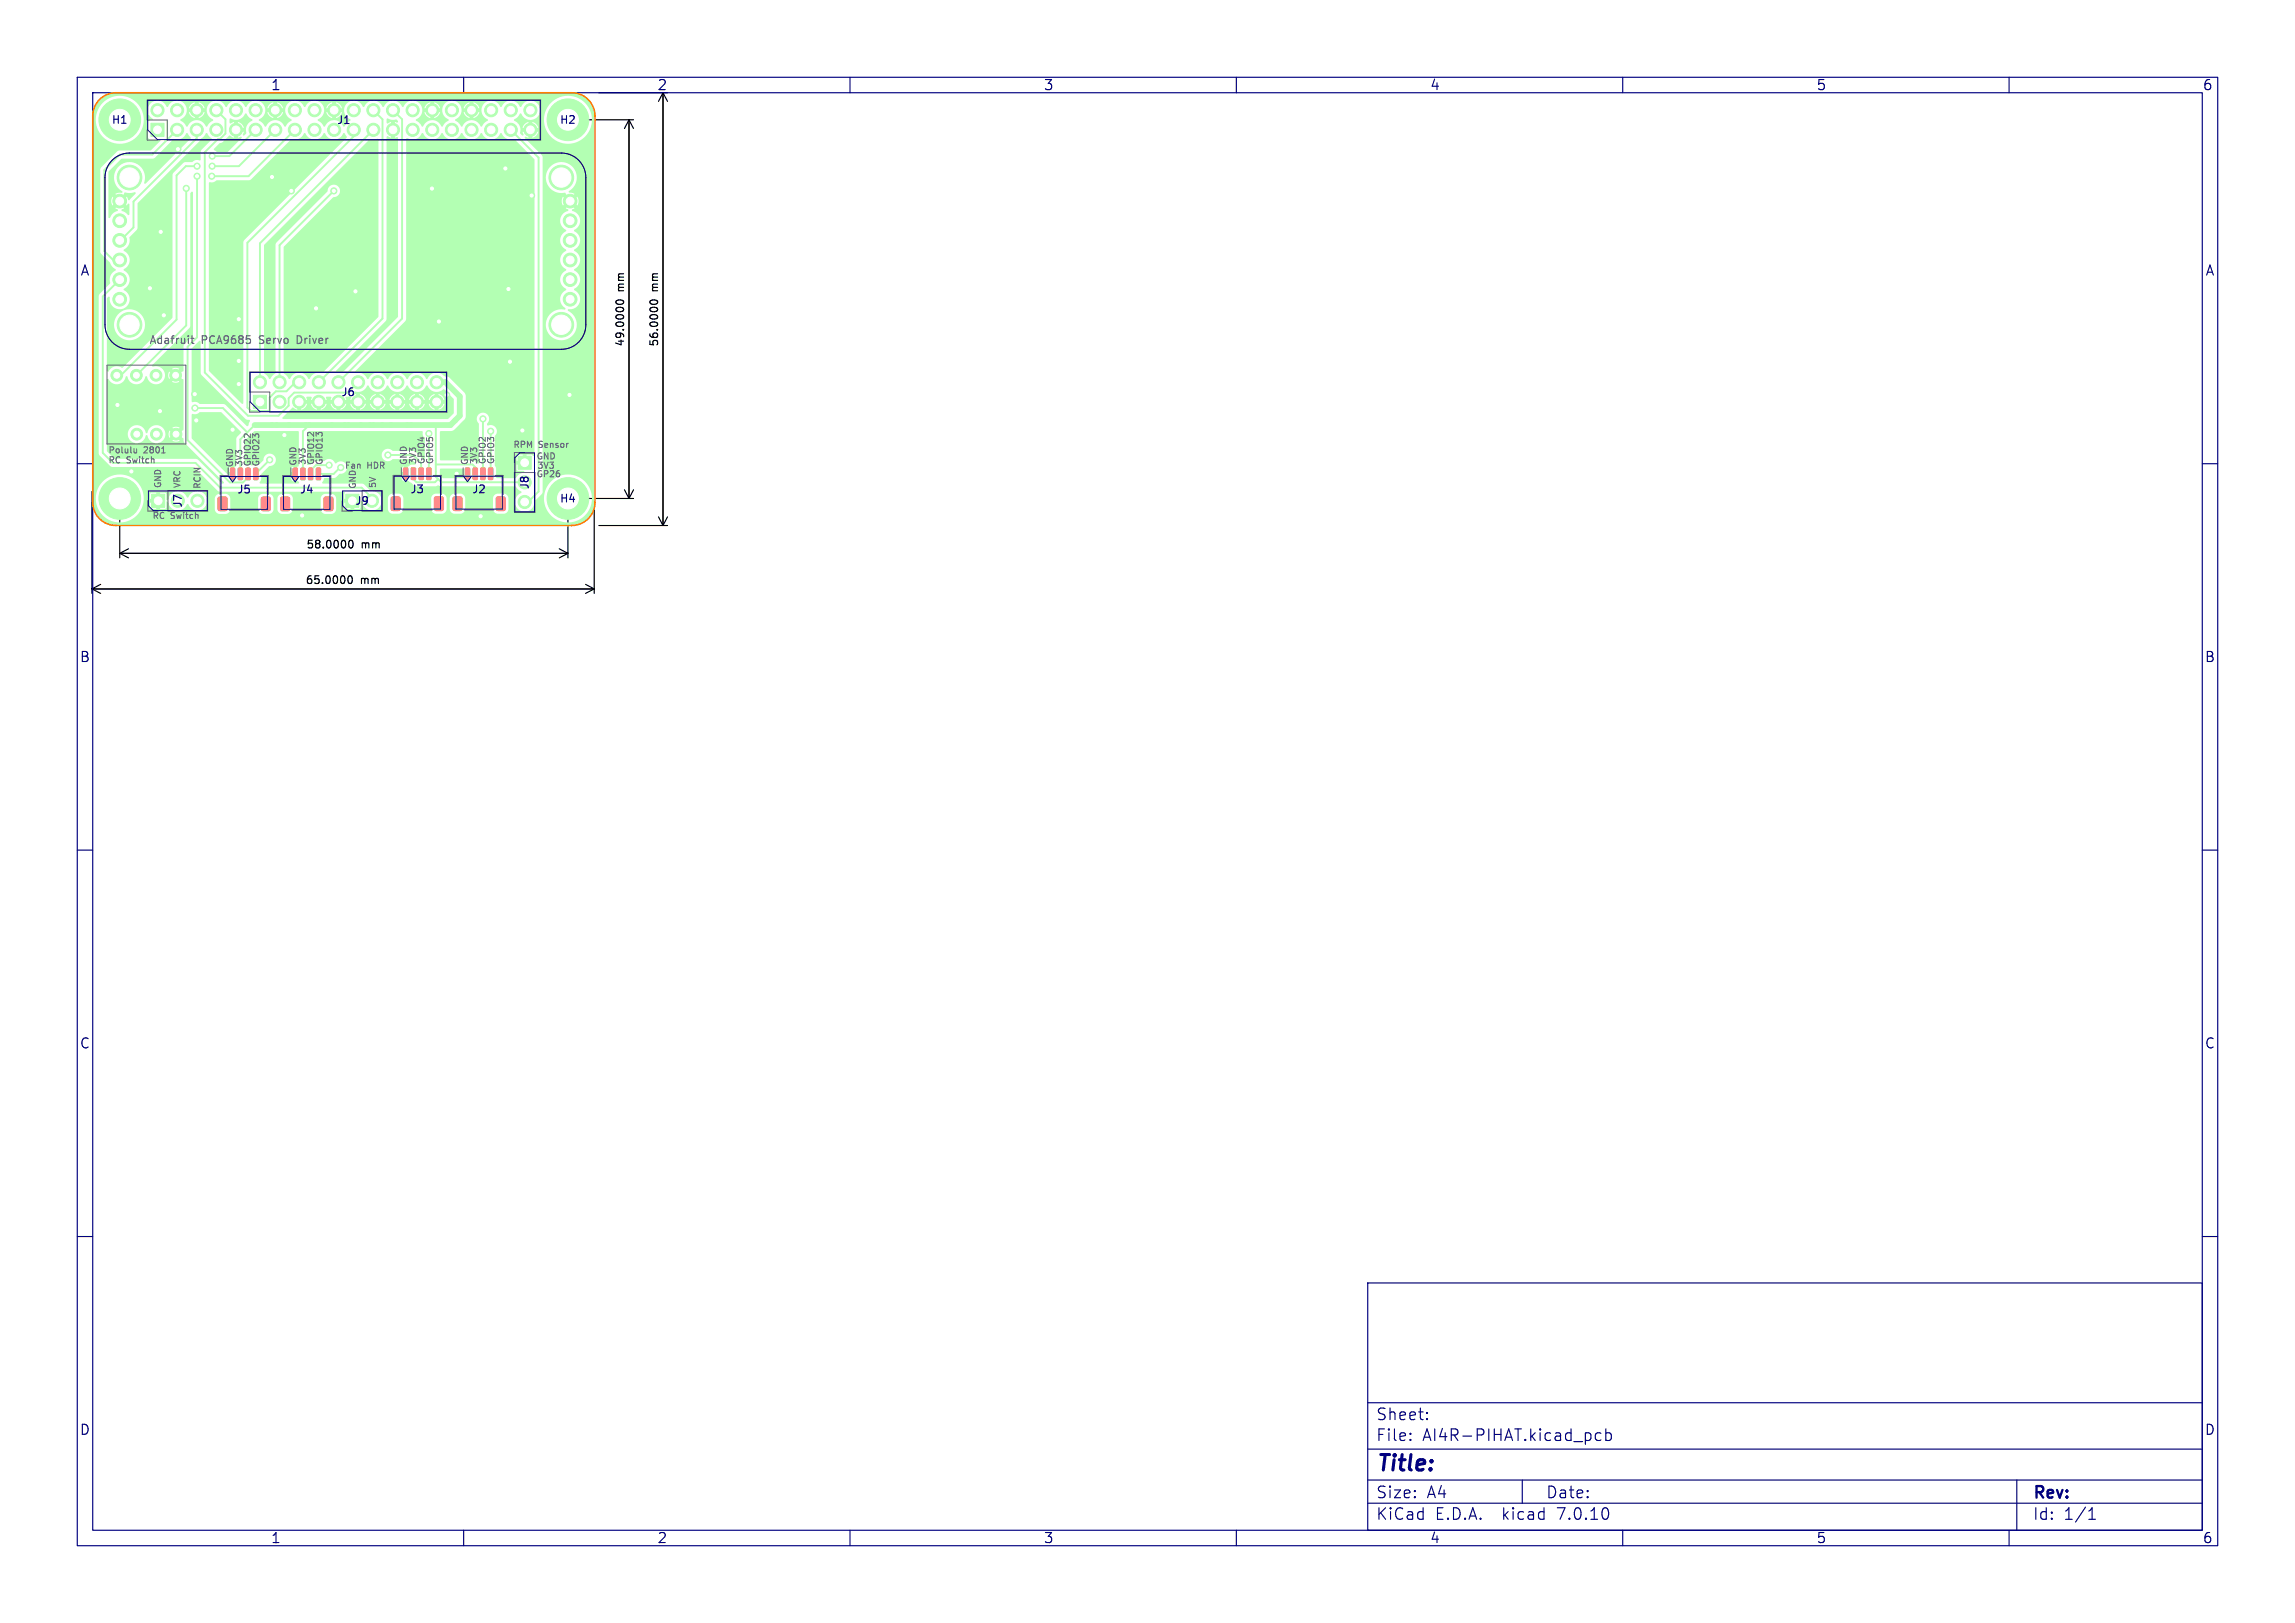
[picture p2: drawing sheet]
<svg xmlns="http://www.w3.org/2000/svg" width="297mm" height="210mm" viewBox="0 0 297 210" stroke-linecap="round" stroke-linejoin="round" font-family="sans-serif">
<defs><g id="words">
<text font-size="2.8" fill="#000080" x="178" y="190.9">Title:</text>
<g font-size="2.1" fill="#000080">
<text x="178" y="184">Sheet:</text>
<text x="178" y="186.7">File:</text>
<text x="184.1" y="186.7">AI4R-PIHAT.kicad_pcb</text>
<text x="178" y="196.9">KiCad</text>
<text x="178" y="194.1">Size:</text>
<text x="184.7" y="194.1">A4</text>
<text x="185.7" y="196.9">E.D.A.</text>
<text x="194.6" y="196.9">kicad</text>
<text x="200" y="194.1">Date:</text>
<text x="201.8" y="196.9">7.0.10</text>
<text x="263" y="194.3">Rev:</text>
<text x="263" y="196.9">Id:</text>
<text x="267.1" y="196.9">1/1</text>
</g>
<g font-size="1.8" fill="#000080">
<text x="35" y="11.9">1</text>
<text x="85" y="11.9">2</text>
<text x="135" y="11.9">3</text>
<text x="185" y="11.9">4</text>
<text x="235" y="11.9">5</text>
<text x="285" y="11.9">6</text>
<text x="10.3" y="35.9">A</text>
<text x="285.4" y="35.9">A</text>
<text x="10.3" y="85.9">B</text>
<text x="285.3" y="85.9">B</text>
<text x="10.3" y="135.9">C</text>
<text x="285.3" y="135.9">C</text>
<text x="10.3" y="185.9">D</text>
<text x="285.3" y="185.9">D</text>
<text x="35" y="199.9">1</text>
<text x="85" y="199.9">2</text>
<text x="135" y="199.9">3</text>
<text x="185" y="199.9">4</text>
<text x="235" y="199.9">5</text>
<text x="285" y="199.9">6</text>
</g>
<g font-size="1.4" fill="#000080">
<text x="14.4" y="16.2">H1</text>
<text x="43.5" y="16.3">J1</text>
<text x="72.4" y="16.2">H2</text>
<text x="44.1" y="51.5">J6</text>
<text x="23.7" y="65.8" transform="rotate(-90 23.7 65.8)">J7</text>
<text x="30.6" y="64">J5</text>
<text x="38.7" y="64">J4</text>
<text x="45.9" y="65.5">J9</text>
<text x="53" y="64">J3</text>
<text x="61" y="64">J2</text>
<text x="68.6" y="63.4" transform="rotate(-90 68.6 63.4)">J8</text>
<text x="72.4" y="65.2">H4</text>
</g>
<g font-size="1.4">
<text x="81" y="37.7" transform="rotate(-90 81 37.7)">mm</text>
<text x="85.4" y="37.7" transform="rotate(-90 85.4 37.7)">mm</text>
<text x="81" y="44.9" transform="rotate(-90 81 44.9)">49.0000</text>
<text x="85.4" y="44.9" transform="rotate(-90 85.4 44.9)">56.0000</text>
<text x="39.6" y="71.2">58.0000</text>
<text x="46.8" y="71.2">mm</text>
<text x="39.5" y="75.8">65.0000</text>
<text x="46.7" y="75.8">mm</text>
</g>
<g font-size="1.4" fill="#626262">
<text x="19.3" y="44.6">Adafruit</text>
<text x="26.1" y="44.6">PCA9685</text>
<text x="33.8" y="44.6">Servo</text>
<text x="38.9" y="44.6">Driver</text>
</g>
<g font-size="1.1" fill="#626262">
<text x="14" y="58.7">Polulu</text>
<text x="14" y="60">RC Switch</text>
<text x="18.6" y="58.7">2801</text>
<text x="66.4" y="58">RPM</text>
<text x="69.4" y="59.5">GND</text>
<text x="69.7" y="58">Sensor</text>
<text x="20.9" y="63.2" transform="rotate(-90 20.9 63.2)">GND</text>
<text x="23.4" y="63.2" transform="rotate(-90 23.4 63.2)">VRC</text>
<text x="26" y="63.3" transform="rotate(-90 26 63.3)">RCIN</text>
<text x="30.2" y="60.5" transform="rotate(-90 30.2 60.5)">GND</text>
<text x="31.4" y="60.4" transform="rotate(-90 31.4 60.4)">3V3</text>
<text x="32.5" y="60.4" transform="rotate(-90 32.5 60.4)">GPIO22</text>
<text x="33.6" y="60.4" transform="rotate(-90 33.6 60.4)">GPIO23</text>
<text x="38.4" y="60.3" transform="rotate(-90 38.4 60.3)">GND</text>
<text x="39.6" y="60.2" transform="rotate(-90 39.6 60.2)">3V3</text>
<text x="40.7" y="60.2" transform="rotate(-90 40.7 60.2)">GPIO12</text>
<text x="41.8" y="60.2" transform="rotate(-90 41.8 60.2)">GPIO13</text>
<text x="44.6" y="60.7">Fan</text>
<text x="46.1" y="63.3" transform="rotate(-90 46.1 63.3)">GND</text>
<text x="47.5" y="60.7">HDR</text>
<text x="48.7" y="63.2" transform="rotate(-90 48.7 63.2)">5V</text>
<text x="52.7" y="60.2" transform="rotate(-90 52.7 60.2)">GND</text>
<text x="53.9" y="60.1" transform="rotate(-90 53.9 60.1)">3V3</text>
<text x="55" y="60.1" transform="rotate(-90 55 60.1)">GPIO4</text>
<text x="56.1" y="60.1" transform="rotate(-90 56.1 60.1)">GPIO5</text>
<text x="60.6" y="60.2" transform="rotate(-90 60.6 60.2)">GND</text>
<text x="61.8" y="60.1" transform="rotate(-90 61.8 60.1)">3V3</text>
<text x="62.9" y="60.1" transform="rotate(-90 62.9 60.1)">GPIO2</text>
<text x="64" y="60.1" transform="rotate(-90 64 60.1)">GPIO3</text>
<text x="69.4" y="61.8">GP26</text>
<text x="69.5" y="60.7">3V3</text>
<text x="19.7" y="67.2">RC Switch</text>
</g>
</g></defs>
<g fill="none" stroke="#000" stroke-width=".15">
<path d="M74 15.5h8M77.5 12h8.9M81.4 15.5v49M81.4 15.5l.6 1.1M81.4 15.5l-.6 1.1M85.8 12v56M85.8 12l.6 1.1M85.8 12l-.6 1.1M79.8 38.9a.54 .54 0 0 1 .9 .2 .57 .57 0 0 1-1-.1zM84.2 38.9a.54 .54 0 0 1 .9 .2 .57 .57 0 0 1-1-.1zM11.9 63.6v13.2M11.9 76.2h65"/>
<path d="M11.9 76.2l1.1 .6M13 75.6l-1.1 .6M15.5 65v7.2M15.5 71.6h58M15.5 71.6l1.1 .6M16.6 71l-1.1 .6M45.1 74.6l.2-.1a.53 .53 0 0 1 .3 .5 .53 .53 0 0 1-.3 .5l-.2-.1-.1-.3zM45.3 70l.1-.1a.53 .53 0 0 1 .3 .5 .53 .53 0 0 1-.3 .5 .67 .67 0 0 1-.1-.9zM72.4 71l1.1 .6M73.5 65v7.2M73.5 71.6l-1.1 .6M74 64.5h8"/>
<path d="M75.8 75.6l1.1 .6M76.9 63.6v13.2M76.9 76.2l-1.1 .6M77.5 68h8.9M80.8 63.4l.6 1.1M82 63.4l-.6 1.1M85.2 66.9l.6 1.1M86.4 66.9l-.6 1.1"/>
</g>
<g fill="#b3ffb3" stroke="#b3ffb3" stroke-width=".13">
<path d="M60.2 60.6l.5-.1 .1 .1v1.3l-.1 .2h-.4l-.1-.1z"/>
<path d="M61.2 60.6l.5-.1 .1 .1v1.3l-.1 .2h-.4l-.1-.1z"/>
<path d="M62.2 60.6l.5-.1 .1 .1v1.3l-.1 .2h-.4l-.1-.1z"/>
<path d="M63.2 60.6l.5-.1 .1 .1v1.3l-.1 .2h-.4l-.1-.1z"/>
<path d="M58.7 64.3h.9l.2 .1v1.4l-.2 .3h-.7l-.3-.2v-1.4z"/>
<path d="M64.3 64.3h.8l.3 .1v1.4l-.2 .3h-.8l-.2-.2v-1.4z"/>
<path d="M44.7 64h1.7v1.7h-1.7z"/>
<path d="M19.5 15.9h1.7v1.7h-1.7z"/>
<path d="M32.8 51.2h1.7v1.7h-1.7z"/>
<path d="M29.8 60.6h.4h.2v1.4l-.1 .1h-.4l-.1-.1z"/>
<path d="M30.8 60.6h.4h.2v1.4l-.1 .1h-.4l-.1-.1z"/>
<path d="M31.8 60.6h.5h.1v1.4l-.1 .1h-.4l-.1-.1z"/>
<path d="M32.8 60.6h.5h.1v1.4l-.1 .1h-.4l-.1-.1z"/>
<path d="M28.3 64.4l.9-.1 .2 .2v1.4l-.2 .2h-.7l-.3-.2v-1.3z"/>
<path d="M33.9 64.4l.8-.1 .3 .2v1.4l-.2 .2h-.8l-.2-.2v-1.3z"/>
<path d="M19.6 64h1.7v1.7h-1.7z"/>
<path d="M67 59h1.7v1.7h-1.7z"/>
<path d="M52.2 60.6l.4-.1 .2 .1v1.3l-.1 .2h-.4l-.1-.1z"/>
<path d="M53.2 60.6l.4-.1 .2 .1v1.3l-.1 .2h-.4l-.1-.1z"/>
<path d="M54.2 60.6l.4-.1 .2 .1v1.3l-.1 .2h-.4l-.1-.1z"/>
<path d="M55.2 60.6l.4-.1 .2 .1v1.3l-.1 .2h-.4l-.1-.1z"/>
<path d="M50.7 64.3h.9l.2 .1v1.4l-.2 .3h-.7l-.3-.2v-1.4z"/>
<path d="M56.3 64.3h.8l.3 .1v1.4l-.2 .3h-.8l-.2-.2v-1.4z"/>
<path d="M37.9 60.6h.4h.2v1.4l-.1 .1h-.4l-.1-.1z"/>
<path d="M38.9 60.6h.4h.2v1.4l-.1 .1h-.4l-.1-.1z"/>
<path d="M39.9 60.6h.4h.2v1.4l-.1 .1h-.4l-.1-.1z"/>
<path d="M40.9 60.6h.4h.2v1.4l-.1 .1h-.4l-.1-.1z"/>
<path d="M36.4 64.4l.9-.1 .2 .2v1.4l-.2 .2h-.7l-.3-.2v-1.3z"/>
<path d="M42 64.4l.9-.1 .2 .2v1.4l-.2 .2h-.7l-.3-.2v-1.3z"/>
<circle cx="48.1" cy="64.8" r=".85"/>
<circle cx="20.4" cy="14.3" r=".85"/>
<circle cx="22.9" cy="16.8" r=".85"/>
<circle cx="22.9" cy="14.3" r=".85"/>
<circle cx="25.5" cy="16.8" r=".85"/>
<circle cx="25.5" cy="14.3" r=".85"/>
<circle cx="28" cy="16.8" r=".85"/>
<circle cx="28" cy="14.3" r=".85"/>
<circle cx="30.5" cy="16.8" r=".85"/>
<circle cx="30.5" cy="14.3" r=".85"/>
<circle cx="33.1" cy="16.8" r=".85"/>
<circle cx="33.1" cy="14.3" r=".85"/>
<circle cx="35.6" cy="16.8" r=".85"/>
<circle cx="35.6" cy="14.3" r=".85"/>
<circle cx="38.2" cy="16.8" r=".85"/>
<circle cx="38.2" cy="14.3" r=".85"/>
<circle cx="40.7" cy="16.8" r=".85"/>
<circle cx="40.7" cy="14.3" r=".85"/>
<circle cx="43.2" cy="16.8" r=".85"/>
<circle cx="43.2" cy="14.3" r=".85"/>
<circle cx="45.8" cy="16.8" r=".85"/>
<circle cx="45.8" cy="14.3" r=".85"/>
<circle cx="48.3" cy="16.8" r=".85"/>
<circle cx="48.3" cy="14.3" r=".85"/>
<circle cx="50.9" cy="16.8" r=".85"/>
<circle cx="50.9" cy="14.3" r=".85"/>
<circle cx="53.4" cy="16.8" r=".85"/>
<circle cx="53.4" cy="14.3" r=".85"/>
<circle cx="55.9" cy="16.8" r=".85"/>
<circle cx="55.9" cy="14.3" r=".85"/>
<circle cx="58.5" cy="16.8" r=".85"/>
<circle cx="58.5" cy="14.3" r=".85"/>
<circle cx="61" cy="16.8" r=".85"/>
<circle cx="61" cy="14.3" r=".85"/>
<circle cx="63.6" cy="16.8" r=".85"/>
<circle cx="63.6" cy="14.3" r=".85"/>
<circle cx="66.1" cy="16.8" r=".85"/>
<circle cx="66.1" cy="14.3" r=".85"/>
<circle cx="68.6" cy="16.8" r=".85"/>
<circle cx="68.6" cy="14.3" r=".85"/>
<circle cx="33.6" cy="49.5" r=".85"/>
<circle cx="36.2" cy="52" r=".85"/>
<circle cx="36.2" cy="49.5" r=".85"/>
<circle cx="38.7" cy="52" r=".85"/>
<circle cx="38.7" cy="49.5" r=".85"/>
<circle cx="41.3" cy="52" r=".85"/>
<circle cx="41.3" cy="49.5" r=".85"/>
<circle cx="43.8" cy="52" r=".85"/>
<circle cx="43.8" cy="49.5" r=".85"/>
<circle cx="46.3" cy="52" r=".85"/>
<circle cx="46.3" cy="49.5" r=".85"/>
<circle cx="48.9" cy="52" r=".85"/>
<circle cx="48.9" cy="49.5" r=".85"/>
<circle cx="51.4" cy="52" r=".85"/>
<circle cx="51.4" cy="49.5" r=".85"/>
<circle cx="54" cy="52" r=".85"/>
<circle cx="54" cy="49.5" r=".85"/>
<circle cx="56.5" cy="52" r=".85"/>
<circle cx="56.5" cy="49.5" r=".85"/>
<circle cx="15.5" cy="64.5" r="2.7"/>
<circle cx="73.5" cy="64.5" r="2.7"/>
<circle cx="15.5" cy="26" r=".89"/>
<circle cx="73.8" cy="26" r=".89"/>
<circle cx="15.5" cy="28.6" r=".89"/>
<circle cx="73.8" cy="28.6" r=".89"/>
<circle cx="16.8" cy="23" r="1.6"/>
<circle cx="72.6" cy="23" r="1.6"/>
<circle cx="16.8" cy="42" r="1.6"/>
<circle cx="72.6" cy="42" r="1.6"/>
<circle cx="15.5" cy="31.1" r=".89"/>
<circle cx="73.8" cy="31.1" r=".89"/>
<circle cx="15.5" cy="33.6" r=".89"/>
<circle cx="73.8" cy="33.6" r=".89"/>
<circle cx="15.5" cy="38.7" r=".89"/>
<circle cx="73.8" cy="38.7" r=".89"/>
<circle cx="15.5" cy="36.2" r=".89"/>
<circle cx="73.8" cy="36.2" r=".89"/>
<circle cx="17.7" cy="56.2" r=".76"/>
<circle cx="20.2" cy="56.2" r=".76"/>
<circle cx="22.8" cy="56.2" r=".76"/>
<circle cx="22.7" cy="48.6" r=".76"/>
<circle cx="20.2" cy="48.6" r=".76"/>
<circle cx="17.6" cy="48.6" r=".76"/>
<circle cx="15.1" cy="48.6" r=".76"/>
<circle cx="73.5" cy="15.5" r="2.7"/>
<circle cx="15.5" cy="15.5" r="2.7"/>
<circle cx="23" cy="64.8" r=".85"/>
<circle cx="25.5" cy="64.8" r=".85"/>
<circle cx="67.9" cy="62.4" r=".85"/>
<circle cx="67.9" cy="65" r=".85"/>
<circle cx="25.2" cy="52.8" r=".4"/>
<circle cx="62.5" cy="54.2" r=".4"/>
<circle cx="63.5" cy="55.8" r=".4"/>
<circle cx="21.2" cy="40.8" r=".4"/>
<circle cx="20.7" cy="53.2" r=".4"/>
<circle cx="65.4" cy="21.8" r=".4"/>
<circle cx="65.8" cy="37.4" r=".4"/>
<circle cx="62.2" cy="66.8" r=".4"/>
<circle cx="55.9" cy="24.4" r=".4"/>
<circle cx="23" cy="19.3" r=".4"/>
<circle cx="30.1" cy="55.6" r=".4"/>
<circle cx="20.8" cy="30" r=".4"/>
<circle cx="67.6" cy="55.7" r=".4"/>
<circle cx="37.7" cy="24.7" r=".4"/>
<circle cx="30.9" cy="49.7" r=".4"/>
<circle cx="39.1" cy="66.7" r=".4"/>
<circle cx="56.8" cy="41.6" r=".4"/>
<circle cx="59.1" cy="61.3" r=".4"/>
<circle cx="57.8" cy="51.1" r=".4"/>
<circle cx="30.9" cy="46.7" r=".4"/>
<circle cx="46" cy="37.7" r=".4"/>
<circle cx="73.7" cy="51.1" r=".4"/>
<circle cx="15.2" cy="52.4" r=".4"/>
<circle cx="25.4" cy="54.4" r=".4"/>
<circle cx="19.4" cy="37.3" r=".4"/>
<circle cx="17" cy="61" r=".4"/>
<circle cx="36.8" cy="56.3" r=".4"/>
<circle cx="68.8" cy="25.3" r=".4"/>
<circle cx="25.2" cy="51" r=".4"/>
<circle cx="35.2" cy="22.9" r=".4"/>
<circle cx="40.9" cy="39.9" r=".4"/>
<circle cx="66" cy="46.8" r=".4"/>
<circle cx="30.9" cy="41.3" r=".4"/>
<circle cx="50.2" cy="58.9" r=".4"/>
<circle cx="27.5" cy="20.2" r=".4"/>
<circle cx="24.1" cy="24.4" r=".4"/>
<circle cx="25.5" cy="21.5" r=".4"/>
<circle cx="27.4" cy="21.5" r=".4"/>
<circle cx="25.5" cy="22.8" r=".4"/>
<circle cx="27.4" cy="22.8" r=".4"/>
<circle cx="34.9" cy="59.5" r=".4"/>
<circle cx="43.2" cy="24.7" r=".4"/>
<circle cx="55.5" cy="56.1" r=".4"/>
<circle cx="42.6" cy="60.2" r=".4"/>
<circle cx="44.1" cy="60.5" r=".4"/>
</g>
<path d="M56.5 49.5h1.2l1.8 1.8v2.5l-1.2 1.2h-25.4" fill="none" stroke="#b3ffb3" stroke-width=".75"/>
<g fill="none" stroke="#b3ffb3" stroke-width=".25">
<path d="M22.9 16.8l-3.2 3.2h-4.2l-2 2v10.5l1.5 1.5 .4-.4M25.5 16.8v1.1l-8.2 8.2v3.3l-1.7 1.7h-.2M28 14.3l1.2 1.1v1.9l-.7 .7h-.3l-1.7 1.7v28.5l5.6 5.6h3.9l1.4-1.3v-1l.7-.7h6.9l1.3-1.3M33.1 16.8l-3.4 3.4h-2.2M35.6 16.8l-4.7 4.7h-3.4M38.2 16.8l-6 6h-4.8M45.8 16.8v.8l-13.8 13.8v21.3l.5 .5h2.3l.1-.1v-1.7l.8-.8h1.4l1.1-1.1h.5M48.3 16.8l-14.7 14.7v18M48.3 14.3l1.2 1.1v25.8l-8.2 8.3M50.9 14.3l1.1 1.1v25.8l-8.2 8.3M66.1 16.8l3.6 3.6v43.2l-1.4 1.4h-.4M15.5 36.2l-2.2 2.2v20.2l1.3 1.3h10.7l3.2 3.2h18.3l1.3 1.3v.4"/>
<path d="M24.1 24.3v17.8l-6.5 6.5M25.5 22.8v20.8l-1.2 1.3v12.1l5.4 5.4h1.8l.6-.6v-.5M25.5 21.5h-1.5l-1.2 1.2v18.6l-7.2 7.3h-.5M43.2 24.7l-7 7v17.8M25.2 52.8h3.7l3.1 3.2M32.9 55l-1.8 1.9v4.4M34.9 59.5l-1.8 1.8M40 55l-.8 .8v5.5M48.3 55l-.1 .1M50.2 58.9h3.3l1 1v1.3M55.5 56.1v5.1M56.4 55v6.7l.7 .7h10.8"/>
<path d="M62.5 54.2v7.1M63.5 55.8v5.5M33.1 61.3h.1M42.6 60.2h-1.7l-.7 .7v.4M44.1 60.5h-.1l-.8 .8h-2M53.5 61.2v.8l.4 .4h2.4l.4-.4M56.4 60.1h4.7M61.5 60.4v.8"/>
</g>
<g fill="#b3ffb3">
<path d="M24.7 24.9l.2-.1 .1 .1v18.5l-1.2 1.3-.1 3.3-.1 .1-.5 .4-.1-.2-.2-.1 .4-.5-.7-.1-.3 .1 .5 .5-.2 .1-.2 .2-.4-.4-.1 .3 .1 .6 .4-.4 .1 .2 .3 .1-.5 .5 .2 .1h.3l.5-.1-.4-.5h.2l.1-.3 .6 .6v6.4l-.5 .5-.1-.2-.3-.1 .5-.5-.5-.1-.4 .1h-.1l.5 .5-.3 .1-.1 .3-.5-.5-.1 .7 .1 .3 .5-.5 .1 .2 .3 .2-.5 .4 .7 .1 .3-.1-.5-.4 .2-.1 .2-.3 .5 .5 .1 .4 .1 .2 5 5.1a.16 .16 0 0 1 0 .2 .16 .16 0 0 1-.2-.1l-3.1-3-.2-.1h-10.6l-1-1v-2.2h2.7l.1 .2a1.18 1.18 0 0 0 1.1 .9 1.18 1.18 0 0 0 1.2-1h.1a1.18 1.18 0 0 0 1.7 .9 1.18 1.18 0 0 0 .4-1.8 1.19 1.19 0 0 0-1.2-.3 1.19 1.19 0 0 0-.8 .9l-.2 .1a1.21 1.21 0 0 0-1.2-1.1 1.21 1.21 0 0 0-1.2 1.2h-2.7v-7.1l.1-.1h.1a1.19 1.19 0 0 0 1.3 .7 1.19 1.19 0 0 0 1-1h.1a1.22 1.22 0 0 0 1.2 1 1.22 1.22 0 0 0 1.2-1h.2a1.19 1.19 0 0 0 1.5 .9 1.19 1.19 0 0 0 .7-1.7 1.39 1.39 0 0 0-1.5-.5v-.2l4.8-4.8 .1-.2v-17.2z"/>
<path d="M32.4 56.3l.6-.5h5.6l.1 4.4-.1 .2h-.1v1.9a.16 .16 0 0 1 .2 .1 .16 .16 0 0 1-.1 .2h-4.9l-.1-.1v-.2a.83 .83 0 0 0 .2-.7h3.9v.5l.2 .2v-.7h-4.1v-.3l.3-.2h3.8v-.7l-.2 .2v.5h-3.6l.7-.8a.81 .81 0 0 0 .8-1.1 .81 .81 0 0 0-1.4 0l-.1 .4-.6 .6-.6-.1-.3 .1-.9-.1-.1-3z"/>
<path d="M56.9 60.7l3-.1 .1 .1v.3l.7 .1v.3l-.1 .2h-.6v.2l-.1 .1h-2.5l-.5-.4z"/>
<path d="M52.6 17.9h.1a1.3 1.3 0 0 0 1.9-.7h.1a1.29 1.29 0 0 0 1.2 .9 1.29 1.29 0 0 0 1.2-.9h.2a1.29 1.29 0 0 0 1.2 .9 1.29 1.29 0 0 0 1.2-.9h.1a1.29 1.29 0 0 0 1.2 .9 1.29 1.29 0 0 0 1.2-.9h.2a1.29 1.29 0 0 0 1.2 .9 1.29 1.29 0 0 0 1.2-.9h.1a1.45 1.45 0 0 0 1.7 .8l2.6 2.7v38.2a.19 .19 0 0 1-.2 .1 .19 .19 0 0 1-.2-.2h-.7v.6h-.4v-.6h-.7l-.1 .1v.7h.6l-.1 .2 .1 .3h-.6v.7l.1 .1h.8v.2a1.67 1.67 0 0 0-1.1 .8h-2.4l-.1-.1v-1.2l-.2-.4v-3.8a.82 .82 0 0 0 .2-1.1 .82 .82 0 0 0-1.1-.2l-.1-.2a.83 .83 0 0 0 .1-1.2 .83 .83 0 0 0-1.2 0 .83 .83 0 0 0 .1 1.2v5l-.2 .1-.6-.4h-4.2l-.1-3.8h1.5l.3-.1 1.4-1.4 .2-.4v-2.7l-.1-.2-2.1-2.2-.3-.1a.64 .64 0 0 1-.7-.3 1.28 1.28 0 0 0-1.8 .6h-.1a1.29 1.29 0 0 0-1.2-.8 1.29 1.29 0 0 0-1.2 .8h-.2a1.29 1.29 0 0 0-1.2-.8 1.29 1.29 0 0 0-1.2 .8h-.1a1.29 1.29 0 0 0-1.2-.8 1.29 1.29 0 0 0-1.2 .8h-.2a1.46 1.46 0 0 0-1.5-.8v-.2l6.4-6.4 .2-.2z"/>
<path d="M24.8 53.6h.1a1 1 0 0 0 1-.3h2.7l2.6 2.6-.6 .9v3.4l-.1 .2h-.2v1.1v.1h-.7l-.5-.5h.8v-.7l-.3 .2v.5h-.5l-4.3-4.3z"/>
<path d="M25.8 44.1h.1l.1 .1v4.1v.2l5.8 5.7 .5 .1 .1 .2-.3 .6h-.2l-2.8-2.8h-3.2a1.14 1.14 0 0 0-1.1-.3v-6.9z"/>
<path d="M37.8 52.8l.1-.1 .6 .3v-.6h.5v.6l.3-.1 .3-.3 .1-.3h-.5v-.2v-.4h.5v-.3l.5-.1 .1 .2-.1 .2h.6v.2v.4h-.6l.2 .3 .3 .3 .3 .1v-.6h.5v.6l.5-.3 .3-.4h-.6l.1-.2-.1-.4h.6l-.1-.3 .6-.1 .1 .2-.1 .2h.6l-.1 .2 .1 .4h-.6l.1 .3 .3 .3 .4 .1v-.6h.4v.6l.5-.3 .3-.4h-.6l.1-.2-.1-.4h.6l-.1-.3 .5-.1a.16 .16 0 0 1 .2-.1 .16 .16 0 0 1 .1 .2l-.2 .3h.6l-.1 .2 .1 .4h-.6l.1 .1 .2 .3 .5 .3v-.6h.5v.6l.5-.3 .3-.4h.5l.2 .4 .5 .3v-.6h.5v.6l.5-.3 .3-.4h.5l.3 .4 .5 .3v-.6h.5v.6l.5-.3 .2-.4h.5l.3 .4 .5 .3v-.6h.5v.6l.5-.3 .3-.4h.5l.3 .4 .5 .3v-.6h.4v.6l.5-.3 .3-.4h-.6l.1-.2-.1-.4h.6l-.3-.4-.5-.3v.6h-.4v-.6l-.4 .1-.3 .3-.1 .3h.6l-.1 .2 .1 .4h-1.7l.1-.2-.1-.4h.6l-.3-.4-.5-.3v.6h-.5v-.6l-.3 .1-.3 .3-.2 .3h.6v.2v.4h-1.6v-.2v-.4h.5l-.2-.4-.5-.3v.6h-.5v-.6l-.4 .1-.3 .3-.1 .3h.6l-.1 .2 .1 .4h-1.7l.1-.2-.1-.4h.6l-.3-.4-.5-.3v.6h-.5v-.6l-.3 .1-.3 .3-.1 .3h.5v.2v.4h-1.6v-.2v-.4h.6l-.1-.1-.2-.3-.5-.3v.6h-.5v-.6l-.4 .1-.1-.1v-.1l.4-.2a1.28 1.28 0 0 0 1.5-.8h.2a1.29 1.29 0 0 0 1.2 .8 1.29 1.29 0 0 0 1.2-.8h.1a1.29 1.29 0 0 0 1.2 .8 1.29 1.29 0 0 0 1.2-.8h.2a1.29 1.29 0 0 0 1.2 .8 1.29 1.29 0 0 0 1.2-.8h.1a1.37 1.37 0 0 0 2.2 .5l1.2 1.2v1.9l-.7 .7h-21.4v-.2z"/>
<path d="M27 23.6h.1a1.02 1.02 0 0 0 1-.3h4.1h.2l5.3-5.3a1.32 1.32 0 0 0 1.7-.8 1.65 1.65 0 0 0 1.3 .9 1.3 1.3 0 0 0 1.2-.9h.1a1.65 1.65 0 0 0 1.2 .9 1.3 1.3 0 0 0 1.2-.9l.2 .1 .3 .4v.1l-13.4 13.4v20.9l-.1 .2-.1-.1-4.3-4.2z"/>
<path d="M47.8 18l.5 .1 .6-.2 .1 .2v22.9l-7.3 7.3a1.32 1.32 0 0 0-1.6 .7h-.2a1.29 1.29 0 0 0-1.2-.8 1.29 1.29 0 0 0-1.2 .8h-.1l-.3-.3-.4-.5v-16.2l6.4-6.5a.81 .81 0 0 0 .8-1.1 .81 .81 0 0 0-1.4 0l-.1 .4-6.6 6.6-.1 .2v16.6l-.5 .5-.2 .3h-.2l-.2-.3-.4-.5v-16.5z"/>
<path d="M50 17.7l.2-.1 .4 .2v-.6h.5v.6l.3-.1 .1 .2v23.1l-7.2 7.2h-.4a.32 .32 0 0 1-.5-.1l6.5-6.5 .1-.3z"/>
<path d="M26.7 17.2h.1l.6 .8-1.4 1.4-.1 1.4a1.01 1.01 0 0 0-1.1 .2h-1l-1.4 1.4-.1 .2v18.5l-6.4 6.5h-.1a1.19 1.19 0 0 0-1.8 .5l-.2-.1v-6h1a2.01 2.01 0 0 0 2.9 1.8 2.01 2.01 0 0 0 .2-3.4 2.01 2.01 0 0 0-3.1 1.3v.3h-1v-3.4l.2-.2h.2a1.32 1.32 0 0 0 .9 1.6 1.32 1.32 0 0 0 1.6-.8 1.32 1.32 0 0 0-.7-1.7 1.41 1.41 0 0 0 .5-2.1l-.5-.5a1.41 1.41 0 0 0 .5-2.1l-.5-.4a1.57 1.57 0 0 0 .8-1.7l1-1.1v-3.3l8.1-8.1 .1-.3 .4-.3z"/>
<path d="M14.1 22.2l1.6-1.7h4.2l2.6-2.5a1.32 1.32 0 0 0 1.6-.8l.2 .1 .4 .5v.1l-5.8 5.8h-.2a2.02 2.02 0 0 0-1.1-2.6 2.02 2.02 0 0 0-2.6 1 2.02 2.02 0 0 0 .8 2.7v.2l-.4-.1-.5 .2 .5 .4-.3 .2-.1 .2-.4-.5a1.09 1.09 0 0 0 0 1.2l.4-.4 .1 .2 .3 .1-.5 .4 .3 .2 .1 .2a1.71 1.71 0 0 0-1.1 .9l-.2-.1z"/>
<path d="M16 26.2l.4 .4 .2-.2h.1v1.3v.1l-1-.6 .1-.1 .3-.2-.5-.4 .3-.1z"/>
<path d="M16.1 24.9l.7 .1 .7-.1 .1 .1-.9 .9-.3-.5-.4 .5-.1-.2-.3-.2 .5-.4z"/>
<path d="M28.4 18.5l.4-.1 .9-.9 .6 .3v-.6h.5v.6l.4-.1 .1 .1v.1l-1.9 1.8h-1.3l-.4-.3v-.2z"/>
<path d="M29.7 15.4l.1-.1a1.37 1.37 0 0 0 1.9-.6h.2a1.52 1.52 0 0 0 .8 .8 1.51 1.51 0 0 0-.9 1.3l.1 .4-.4 .3-.1-.1 .2-.3h-.6v-.2v-.4h.6l-.2-.3-.3-.3-.3-.1v.6h-.5v-.6l-.5 .2z"/>
<path d="M50 15.4l.2-.1a1.42 1.42 0 0 0 1.1 .2l.2 .1a.15 .15 0 0 1 0 .2 .15 .15 0 0 1-.2 0h-.2v.6h-.5v-.6l-.5 .2z"/>
<path d="M12.8 12.9l.9-.6 .7-.2 .6-.1h59l1 .2 .9 .5 .5 .5 .3 .5 .2 .7 .1 .6v50l-.2 1.1-.6 1-.9 .6-.7 .2-.6 .1h-59l-.6-.1-.7-.2-.5-.3-.5-.5-.5-1-.2-.6v-.8h.4v.3a3.1 3.1 0 0 0 2.7 2.8 3.1 3.1 0 0 0 3.3-1.9h1l.1 .1 .7 .1v-.7h.5v.7l.7-.1 .1-.1v-.8l.2-.1 .1 .1a1.27 1.27 0 0 0 1.1 1.1 1.27 1.27 0 0 0 1.3-.8h.1a1.28 1.28 0 0 0 1.8 .7h1.7l.1 .4 .3 .2h1a.65 .65 0 0 0 .6-.6l3.6 .1a.65 .65 0 0 0 .6 .5h1l.3-.2 .1-.4h.5a.65 .65 0 0 0 .6 .6h1l.3-.2 .1-.4h3.6a.65 .65 0 0 0 .6 .6h.9l.4-.2 .1-.4v-1.4a.65 .65 0 0 0-.6-.6h-.9l-.4 .2-.1 .4v1.4h-3.6v-1.5l-.2-.4-.4-.1h-.9l-.4 .2-.1 .4v1.4h-.5v-1.4a.65 .65 0 0 0-.6-.6h-.9l-.4 .2-.1 .4v1.4h-3.6v-1.5l-.2-.4-.4-.1h-.9l-.4 .2-.1 .4v1.4h-1.7h.1a1.26 1.26 0 0 0 .1-2.1 1.26 1.26 0 0 0-2 .6h-.1a1.28 1.28 0 0 0-1.4-.8 1.28 1.28 0 0 0-1.1 1.1l-.1 .1-.1-.1v-.8l-.1-.1-.7-.1v.7h-.5v-.7l-.7 .1-.1 .1v.7h.6v.1v.3h-.6v.7h-1v-.2a3.1 3.1 0 0 0-2.4-4.1 3.1 3.1 0 0 0-3.6 3.1h-.4v-26.1h.8v20.3l.1 .2 1.4 1.4 .3 .1h10.4l3.2 3.1 .2 .1h16.1l.1 .2v.8h.6l-.1 .1 .1 .3h-.6v.7l.1 .1 .6 .1v-.7h.6v.7l.6-.1 .1-.1v-.7a.14 .14 0 0 1 .2-.2 .13 .13 0 0 1 .1 .2 1.25 1.25 0 0 0 1.9 .9h1.4l.1 .3 .3 .2 1 .1a.65 .65 0 0 0 .6-.6h3.6l.1 .3 .3 .2 1 .1a.65 .65 0 0 0 .6-.6h.4l.1 .3 .3 .2 1 .1a.65 .65 0 0 0 .6-.6h3.6l.1 .3 .3 .2 1 .1a.65 .65 0 0 0 .6-.6v-1.5a.65 .65 0 0 0-.6-.5h-.9l-.4 .2-.1 .4v1.4h-3.6v-1.5a.64 .64 0 0 0-.6-.5h-.9l-.4 .2-.1 .4v1.4h-.4v-1.5a.65 .65 0 0 0-.6-.5h-.9l-.4 .2-.1 .4v1.4h-3.6v-1.5a.65 .65 0 0 0-.6-.5h-.9l-.4 .2-.1 .4v1.4h-1.4a1.28 1.28 0 0 0 .5-1.5 1.28 1.28 0 0 0-1.3-.9l-.9-.8-.2-.1h-5.1l-.1-.2 .3-.5h1.2l.5-.3h8.3v.4l.3 .3v-.7h-8.6l.3-.3h.3l.4-.3h7.6v-.7l-.3 .3v.4h-7.3a.81 .81 0 0 0-.1-1.1 .81 .81 0 0 0-1.1 .1l-.2-.1a.84 .84 0 0 0-1.4-.2h-1.2l-.5 .4-.4 .1-.1-.1v-4l.3-.3h14.6h.1v.5l.3 .5v2.5l-.1 .1h-.1l-1.2-1-2.8-.1a.81 .81 0 0 0-1.2 .1 .81 .81 0 0 0 .1 1.1 .81 .81 0 0 0 1.2-.1h2.3l.6 .5v.2h-.6l-.3 .3-.2-.1v2h.2l.9 .6h2.6l.3-.1 .4 .1h9.6l.8 .8a1.51 1.51 0 0 0-.9 1.3 1.27 1.27 0 0 0 1.4 1.2 1.27 1.27 0 0 0 1.2-1.3l.3-.4h.9a3.1 3.1 0 0 0 4.6 2.7 3.1 3.1 0 0 0 .2-5.3 3.1 3.1 0 0 0-4.8 2.3v.3h-.9l.6-.6 .1-.3v-21.6h.4a2.01 2.01 0 0 0 3.1 1.7 2.01 2.01 0 0 0-.2-3.5v-.1a1.34 1.34 0 0 0 1.5-1 1.34 1.34 0 0 0-.7-1.6v-.1a1.32 1.32 0 0 0 .8-1.2 1.32 1.32 0 0 0-.8-1.2v-.2a1.32 1.32 0 0 0 .8-1.2 1.32 1.32 0 0 0-.8-1.2v-.1a1.32 1.32 0 0 0 .8-1.2 1.32 1.32 0 0 0-.8-1.2v-.1a1.32 1.32 0 0 0 .8-1.4 1.32 1.32 0 0 0-1.1-1.1l.1-.2 .3-.2-.5-.4 .3-.1 .1-.2 .4 .4 .2-.4v-.4l-.2-.4-.4 .5-.1-.2-.3-.2 .5-.4-.8-.2v-.1a2.01 2.01 0 0 0 .7-3.1 2.01 2.01 0 0 0-3.2 0 2.01 2.01 0 0 0 .7 3.1 2.24 2.24 0 0 0 1.3 .1l.5 .6-.2 .2-.1 .2-.4-.5-.2 .4v.4l.2 .4 .4-.4 .1 .2 .2 .1-.4 .4 .3 .2v.2a1.31 1.31 0 0 0-1 1.2 1.31 1.31 0 0 0 .8 1.3v.1a1.32 1.32 0 0 0-.8 1.2 1.32 1.32 0 0 0 .8 1.2v.1a1.32 1.32 0 0 0-.8 1.2 1.32 1.32 0 0 0 .8 1.2v.2a1.32 1.32 0 0 0-.8 1.2 1.32 1.32 0 0 0 .8 1.2v.1a1.33 1.33 0 0 0-.8 1.2 1.33 1.33 0 0 0 .7 1.2v.1a2.1 2.1 0 0 0-2.6 2h-.4v-21.7l-.1-.3-2.2-2.2 .1-.1 .4 .1v-.6h.5v.6l.5-.3 .3-.4h-.6v-.2v-.4h.6l-.3-.4-.5-.3v.6h-.5v-.6l-.3 .1-.3 .3-.2 .3h.6l-.1 .2 .1 .4h-.6l.2 .3-.1 .1-.4-.2a1.42 1.42 0 0 0-.8-1.7v-.1l.4-.3 .4-.5h.2a1.24 1.24 0 0 0 1.3 .8h1.6v.3a3.1 3.1 0 0 0 4.8 2.3 3.1 3.1 0 0 0-.2-5.3 3.1 3.1 0 0 0-4.6 2.7h-1.5a1.26 1.26 0 0 0 .7-2.1 1.26 1.26 0 0 0-2.2 .4h-.1a1.29 1.29 0 0 0-1.2-.8 1.29 1.29 0 0 0-1.2 .8h-.1a1.27 1.27 0 0 0-2.1-.4 1.27 1.27 0 0 0 .4 2.1v.1l-.5 .4-.2 .4-.2-.1a1.27 1.27 0 0 0-1.2-.8 1.27 1.27 0 0 0-1.2 .9h-.1a1.51 1.51 0 0 0-.8-.8v-.1l.5-.4 .3-.6h.3l.3 .5 .5 .3v-.6h.5v.6l.1-.1 .4-.2 .2-.5h-.5v-.2v-.3h.5l-.2-.5-.5-.3v.6h-.5v-.6l-.5 .3-.3 .5h.6l-.1 .2 .1 .3h-.9a1.26 1.26 0 0 0-1-1.5 1.26 1.26 0 0 0-1.4 .9 1.26 1.26 0 0 0 .8 1.6v.1l-.6 .4-.2 .4-.2-.1a1.27 1.27 0 0 0-1.2-.8 1.27 1.27 0 0 0-1.2 .9h-.1a1.51 1.51 0 0 0-.8-.8v-.1l.6-.4 .2-.6h.3l.3 .5 .5 .3v-.6h.5v.6l.1-.1 .4-.2 .3-.5h-.6v-.2v-.3h.6l-.3-.5-.5-.3v.6h-.5v-.6l-.5 .3-.3 .5h.6l-.1 .2 .1 .3h-.9a1.27 1.27 0 0 0-.9-1.5 1.27 1.27 0 0 0-1.5 .8h-.1a1.29 1.29 0 0 0-1.2-.8 1.29 1.29 0 0 0-1.2 .8h-.2a1.29 1.29 0 0 0-1.2-.8 1.29 1.29 0 0 0-1.2 .8h-.1a1.27 1.27 0 0 0-2.1-.4 1.27 1.27 0 0 0 .5 2.1v.1l-.6 .4-.2 .4-.2-.1a1.27 1.27 0 0 0-1.2-.8 1.27 1.27 0 0 0-1.2 .9h-.1a1.51 1.51 0 0 0-.8-.8v-.1l.6-.4 .2-.6h.3l.3 .5 .5 .3v-.6h.5v.6l.1-.1 .4-.2 .3-.5h-.6v-.2v-.3h.6l-.3-.5-.5-.3v.6h-.5v-.6l-.5 .3-.3 .5h.6l-.1 .2 .1 .3h-.9a1.27 1.27 0 0 0-.9-1.5 1.27 1.27 0 0 0-1.5 .8h-.1a1.27 1.27 0 0 0-2.1-.4 1.27 1.27 0 0 0 .4 2.1v.1l-.5 .4-.2 .4-.2-.1a1.27 1.27 0 0 0-1.2-.8 1.27 1.27 0 0 0-1.2 .9h-.1a1.51 1.51 0 0 0-.8-.8v-.1l.5-.4 .3-.6h.3l.3 .5 .5 .3v-.6h.5v.6l.1-.1 .4-.2 .2-.5h-.5v-.2v-.3h.5l-.2-.5-.5-.3v.6h-.5v-.6l-.5 .3-.3 .5h.6l-.1 .2 .1 .3h-.9a1.27 1.27 0 0 0-.9-1.5 1.27 1.27 0 0 0-1.5 .8h-.2a1.29 1.29 0 0 0-1.2-.8 1.29 1.29 0 0 0-1.2 .8h-.1a1.27 1.27 0 0 0-2.1-.4 1.27 1.27 0 0 0 .5 2.1v.1l-.6 .4-.2 .4-.2-.1a1.27 1.27 0 0 0-1.2-.8 1.27 1.27 0 0 0-1.1 .9h-.2a1.51 1.51 0 0 0-.8-.8v-.1l.6-.4 .2-.6h.3l.3 .5 .5 .3v-.6h.5v.6l.2-.1 .3-.2 .3-.5h-.6l.1-.2-.1-.3h.6l-.3-.5-.5-.3v.6h-.5v-.6l-.5 .3-.3 .5h.6v.2v.3h-.8a1.27 1.27 0 0 0-1-1.5 1.27 1.27 0 0 0-1.5 .8h-.1a1.27 1.27 0 0 0-2-.5 1.27 1.27 0 0 0 .2 2.1l-.2 .1a.42 .42 0 0 0-.5 .4v1.8l.1 .2 .3 .2h1.1l.1 .1-1.2 1.2-4.2 .1-2.2 2.2-.1 .2v10.7l.1 .2 1.2 1.2a1.35 1.35 0 0 0 .7 .8v.2a1.46 1.46 0 0 0-.8 1.7l-1.3 1.3-.1 .4h-.8v-22.9h.4v.3a3.1 3.1 0 0 0 4.8 2.3 3.1 3.1 0 0 0-.2-5.3 3.1 3.1 0 0 0-4.6 2.7h-.4v-1l.3-.8z"/>
</g>
<g fill="#fff" stroke="#fff" stroke-width=".13">
<circle cx="25.2" cy="52.8" r=".2"/>
<circle cx="62.5" cy="54.2" r=".2"/>
<circle cx="63.5" cy="55.8" r=".2"/>
<circle cx="21.2" cy="40.8" r=".2"/>
<circle cx="20.7" cy="53.2" r=".2"/>
<circle cx="65.4" cy="21.8" r=".2"/>
<circle cx="65.8" cy="37.4" r=".2"/>
<circle cx="62.2" cy="66.8" r=".2"/>
<circle cx="55.9" cy="24.4" r=".2"/>
<circle cx="23" cy="19.3" r=".2"/>
<circle cx="30.1" cy="55.6" r=".2"/>
<circle cx="20.8" cy="30" r=".2"/>
<circle cx="67.6" cy="55.7" r=".2"/>
<circle cx="37.7" cy="24.7" r=".2"/>
<circle cx="30.9" cy="49.7" r=".2"/>
<circle cx="39.1" cy="66.7" r=".2"/>
<circle cx="56.8" cy="41.6" r=".2"/>
<circle cx="59.1" cy="61.3" r=".2"/>
<circle cx="57.8" cy="51.1" r=".2"/>
<circle cx="30.9" cy="46.7" r=".2"/>
<circle cx="46" cy="37.7" r=".2"/>
<circle cx="73.7" cy="51.1" r=".2"/>
<circle cx="15.2" cy="52.4" r=".2"/>
<circle cx="25.4" cy="54.4" r=".2"/>
<circle cx="19.4" cy="37.3" r=".2"/>
<circle cx="17" cy="61" r=".2"/>
<circle cx="36.8" cy="56.3" r=".2"/>
<circle cx="68.8" cy="25.3" r=".2"/>
<circle cx="25.2" cy="51" r=".2"/>
<circle cx="35.2" cy="22.9" r=".2"/>
<circle cx="40.9" cy="39.9" r=".2"/>
<circle cx="66" cy="46.8" r=".2"/>
<circle cx="30.9" cy="41.3" r=".2"/>
<circle cx="50.2" cy="58.9" r=".2"/>
<circle cx="27.5" cy="20.2" r=".2"/>
<circle cx="24.1" cy="24.4" r=".2"/>
<circle cx="25.5" cy="21.5" r=".2"/>
<circle cx="27.4" cy="21.5" r=".2"/>
<circle cx="25.5" cy="22.8" r=".2"/>
<circle cx="27.4" cy="22.8" r=".2"/>
<circle cx="34.9" cy="59.5" r=".2"/>
<circle cx="43.2" cy="24.7" r=".2"/>
<circle cx="55.5" cy="56.1" r=".2"/>
<circle cx="42.6" cy="60.2" r=".2"/>
<circle cx="44.1" cy="60.5" r=".2"/>
<circle cx="45.6" cy="64.8" r=".5"/>
<circle cx="48.1" cy="64.8" r=".5"/>
<circle cx="20.4" cy="16.8" r=".5"/>
<circle cx="20.4" cy="14.3" r=".5"/>
<circle cx="22.9" cy="16.8" r=".5"/>
<circle cx="22.9" cy="14.3" r=".5"/>
<circle cx="25.5" cy="16.8" r=".5"/>
<circle cx="25.5" cy="14.3" r=".5"/>
<circle cx="28" cy="16.8" r=".5"/>
<circle cx="28" cy="14.3" r=".5"/>
<circle cx="30.5" cy="16.8" r=".5"/>
<circle cx="30.5" cy="14.3" r=".5"/>
<circle cx="33.1" cy="16.8" r=".5"/>
<circle cx="33.1" cy="14.3" r=".5"/>
<circle cx="35.6" cy="16.8" r=".5"/>
<circle cx="35.6" cy="14.3" r=".5"/>
<circle cx="38.2" cy="16.8" r=".5"/>
<circle cx="38.2" cy="14.3" r=".5"/>
<circle cx="40.7" cy="16.8" r=".5"/>
<circle cx="40.7" cy="14.3" r=".5"/>
<circle cx="43.2" cy="16.8" r=".5"/>
<circle cx="43.2" cy="14.3" r=".5"/>
<circle cx="45.8" cy="16.8" r=".5"/>
<circle cx="45.8" cy="14.3" r=".5"/>
<circle cx="48.3" cy="16.8" r=".5"/>
<circle cx="48.3" cy="14.3" r=".5"/>
<circle cx="50.9" cy="16.8" r=".5"/>
<circle cx="50.9" cy="14.3" r=".5"/>
<circle cx="53.4" cy="16.8" r=".5"/>
<circle cx="53.4" cy="14.3" r=".5"/>
<circle cx="55.9" cy="16.8" r=".5"/>
<circle cx="55.9" cy="14.3" r=".5"/>
<circle cx="58.5" cy="16.8" r=".5"/>
<circle cx="58.5" cy="14.3" r=".5"/>
<circle cx="61" cy="16.8" r=".5"/>
<circle cx="61" cy="14.3" r=".5"/>
<circle cx="63.6" cy="16.8" r=".5"/>
<circle cx="63.6" cy="14.3" r=".5"/>
<circle cx="66.1" cy="16.8" r=".5"/>
<circle cx="66.1" cy="14.3" r=".5"/>
<circle cx="68.6" cy="16.8" r=".5"/>
<circle cx="68.6" cy="14.3" r=".5"/>
<circle cx="33.6" cy="52" r=".5"/>
<circle cx="33.6" cy="49.5" r=".5"/>
<circle cx="36.2" cy="52" r=".5"/>
<circle cx="36.2" cy="49.5" r=".5"/>
<circle cx="38.7" cy="52" r=".5"/>
<circle cx="38.7" cy="49.5" r=".5"/>
<circle cx="41.3" cy="52" r=".5"/>
<circle cx="41.3" cy="49.5" r=".5"/>
<circle cx="43.8" cy="52" r=".5"/>
<circle cx="43.8" cy="49.5" r=".5"/>
<circle cx="46.3" cy="52" r=".5"/>
<circle cx="46.3" cy="49.5" r=".5"/>
<circle cx="48.9" cy="52" r=".5"/>
<circle cx="48.9" cy="49.5" r=".5"/>
<circle cx="51.4" cy="52" r=".5"/>
<circle cx="51.4" cy="49.5" r=".5"/>
<circle cx="54" cy="52" r=".5"/>
<circle cx="54" cy="49.5" r=".5"/>
<circle cx="56.5" cy="52" r=".5"/>
<circle cx="56.5" cy="49.5" r=".5"/>
<circle cx="15.5" cy="64.5" r="1.35"/>
<circle cx="73.5" cy="64.5" r="1.35"/>
<circle cx="15.5" cy="26" r=".51"/>
<circle cx="73.8" cy="26" r=".51"/>
<circle cx="15.5" cy="28.6" r=".51"/>
<circle cx="73.8" cy="28.6" r=".51"/>
<circle cx="16.8" cy="23" r="1.25"/>
<circle cx="72.6" cy="23" r="1.25"/>
<circle cx="16.8" cy="42" r="1.25"/>
<circle cx="72.6" cy="42" r="1.25"/>
<circle cx="15.5" cy="31.1" r=".51"/>
<circle cx="73.8" cy="31.1" r=".51"/>
<circle cx="15.5" cy="33.6" r=".51"/>
<circle cx="73.8" cy="33.6" r=".51"/>
<circle cx="15.5" cy="38.7" r=".51"/>
<circle cx="73.8" cy="38.7" r=".51"/>
<circle cx="15.5" cy="36.2" r=".51"/>
<circle cx="73.8" cy="36.2" r=".51"/>
<circle cx="17.7" cy="56.2" r=".38"/>
<circle cx="20.2" cy="56.2" r=".38"/>
<circle cx="22.8" cy="56.2" r=".38"/>
<circle cx="22.7" cy="48.6" r=".38"/>
<circle cx="20.2" cy="48.6" r=".38"/>
<circle cx="17.7" cy="48.6" r=".38"/>
<circle cx="15.1" cy="48.6" r=".38"/>
<circle cx="73.5" cy="15.5" r="1.35"/>
<circle cx="15.5" cy="15.5" r="1.35"/>
<circle cx="20.5" cy="64.8" r=".5"/>
<circle cx="25.5" cy="64.8" r=".5"/>
<circle cx="67.9" cy="59.9" r=".5"/>
<circle cx="67.9" cy="65" r=".5"/>
</g>
<g fill="#ff8a8a" stroke="#ff8a8a" stroke-width=".13">
<path d="M60.2 60.6l.5-.1 .1 .1v1.3l-.1 .2h-.4l-.1-.1z"/>
<path d="M61.2 60.6l.5-.1 .1 .1v1.3l-.1 .2h-.4l-.1-.1z"/>
<path d="M62.2 60.6l.5-.1 .1 .1v1.3l-.1 .2h-.4l-.1-.1z"/>
<path d="M63.2 60.6l.5-.1 .1 .1v1.3l-.1 .2h-.4l-.1-.1z"/>
<path d="M58.7 64.3h.9l.2 .1v1.4l-.2 .3h-.7l-.3-.2v-1.4z"/>
<path d="M64.3 64.3h.8l.3 .1v1.4l-.2 .3h-.8l-.2-.2v-1.4z"/>
<path d="M29.8 60.6h.4h.2v1.4l-.1 .1h-.4l-.1-.1z"/>
<path d="M30.8 60.6h.4h.2v1.4l-.1 .1h-.4l-.1-.1z"/>
<path d="M31.8 60.6h.5h.1v1.4l-.1 .1h-.4l-.1-.1z"/>
<path d="M32.8 60.6h.5h.1v1.4l-.1 .1h-.4l-.1-.1z"/>
<path d="M28.3 64.4l.9-.1 .2 .2v1.4l-.2 .2h-.7l-.3-.2v-1.3z"/>
<path d="M33.9 64.4l.8-.1 .3 .2v1.4l-.2 .2h-.8l-.2-.2v-1.3z"/>
<path d="M52.2 60.6l.4-.1 .2 .1v1.3l-.1 .2h-.4l-.1-.1z"/>
<path d="M53.2 60.6l.4-.1 .2 .1v1.3l-.1 .2h-.4l-.1-.1z"/>
<path d="M54.2 60.6l.4-.1 .2 .1v1.3l-.1 .2h-.4l-.1-.1z"/>
<path d="M55.2 60.6l.4-.1 .2 .1v1.3l-.1 .2h-.4l-.1-.1z"/>
<path d="M50.7 64.3h.9l.2 .1v1.4l-.2 .3h-.7l-.3-.2v-1.4z"/>
<path d="M56.3 64.3h.8l.3 .1v1.4l-.2 .3h-.8l-.2-.2v-1.4z"/>
<path d="M37.9 60.6h.4h.2v1.4l-.1 .1h-.4l-.1-.1z"/>
<path d="M38.9 60.6h.4h.2v1.4l-.1 .1h-.4l-.1-.1z"/>
<path d="M39.9 60.6h.4h.2v1.4l-.1 .1h-.4l-.1-.1z"/>
<path d="M40.9 60.6h.4h.2v1.4l-.1 .1h-.4l-.1-.1z"/>
<path d="M36.4 64.4l.9-.1 .2 .2v1.4l-.2 .2h-.7l-.3-.2v-1.3z"/>
<path d="M42 64.4l.9-.1 .2 .2v1.4l-.2 .2h-.7l-.3-.2v-1.3z"/>
</g>
<path d="M24.7 43.8h.4M24.8 43.4v.9l.3 .1M38.7 43.4h-.2v1h.2" fill="none" stroke="#626262" stroke-width=".15"/>
<g fill="none" stroke="#626262" stroke-width=".13">
<path d="M19 12.9h51v5.2h-48.4v-2.6h-2.6zM19 16.8v1.3h1.4M14.5 20.7l.6-.4 .6-.3 1.1-.2h55.8a3.2 3.2 0 0 1 3.2 3.2v19a3.2 3.2 0 0 1-3.2 3.2h-55.8a3.2 3.2 0 0 1-3.2-3.2v-19l.2-1.1 .3-.6zM13.9 47.3h10.1v10.1h-10.1zM17.7 58.1v.5M17.7 58.5l-.3 .1M20.9 58.6h.5M32.3 48.1h25.5v5.2h-22.9v-2.6h-2.6zM32.3 52v1.3h1.3M67.9 58.5h-1.3v1.4M19.1 64.8v1.3h1.4M21.7 63.5h5.2v2.6h-5.2z"/>
<path d="M29.5 60.6v.9h-1v2.5M29.7 66h3.8M33.7 61.5h1v2.5M37.6 60.6v.9h-1v2.5M37.8 66h3.8M41.8 61.5h1v2.5M44.3 64.8v1.3h1.3M46.9 63.5h2.6v2.6h-2.6zM51.9 60.5v1h-1v2.5M52.1 66h3.8M56.1 61.5h1v2.5M59.9 60.5v1h-1v2.5"/>
<path d="M60.1 66h3.8M64.1 61.5h1v2.5M66.6 61.1h2.6v5.2h-2.6z"/>
</g>
<g fill="none" stroke="#000080" stroke-width=".15">
<path d="M10 10h277v190h-277zM12 12h273v186h-273zM60 10v2M110 10v2M160 10v2M210 10v2M260 10v2M10 60h2M285 60h2M10 110h2M285 110h2M10 160h2"/>
<path d="M285 160h2M177 166h108v32h-108zM60 198v2M110 198v2M160 198v2M177 194.5h108M177 191.5h108M177 187.5h108M177 181.5h108M182.5 186.3h.1l-.1 .1M182.5 186.3v.1M182.5 185.5v.1"/>
<path d="M182.5 185.5h.1l-.1 .1M184.7 183.6v.1M184.7 183.6h-.1l.1 .1M184.7 182.8v.1M184.7 182.8h-.1l.1 .1M197 191.5v3M207.2 185.5l-.5-.1-.2 .3v.4l.1 .2 .1 .1 .5-.1M207.8 185.5l.4-.1 .3 .3v.4l-.1 .2-.2 .1-.4-.1M207.8 184.9v1.5M210 198v2M260 198v2M261 191.5v6.5"/>
<path d="M270.3 196.6h.9M270.3 195.5l.4-.4v1.5"/>
</g>
<g fill="none" stroke="#000080" stroke-width=".13">
<path d="M19.1 13h50.8v5.1h-49.5l-1.3-1.3zM14.5 20.7l.6-.4 .6-.3 1.1-.2h55.8a3.2 3.2 0 0 1 3.2 3.2v19a3.2 3.2 0 0 1-3.2 3.2h-55.8a3.2 3.2 0 0 1-3.2-3.2v-19l.2-1.1 .3-.6zM32.4 48.2h25.4v5.1h-24.2l-1.2-1.3zM66.6 59.2l.7-.6h1.9v7.6h-2.6zM19.2 63.5h7.6v2.6h-7l-.6-.7zM28.6 61.7h6v4.2h-6zM29.6 61.7l.5 .7 .5-.7M36.7 61.7h6v4.2h-6zM37.7 61.7l.5 .7 .5-.7M44.3 63.5h5.1v2.6h-4.4l-.7-.7zM51 61.6h6v4.3h-6zM52 61.6l.5 .7 .5-.7"/>
<path d="M59 61.6h6v4.3h-6zM60 61.6l.5 .7 .5-.7"/>
</g>
<path d="M12.9 12.8l.9-.6 1.2-.2h59a3 3 0 0 1 3 3v50a3 3 0 0 1-3 3h-59a3 3 0 0 1-3-3v-50l.1-.7 .2-.6z" fill="none" stroke="#ff8000" stroke-width=".2"/>
<use href="#words"/>
</svg>
